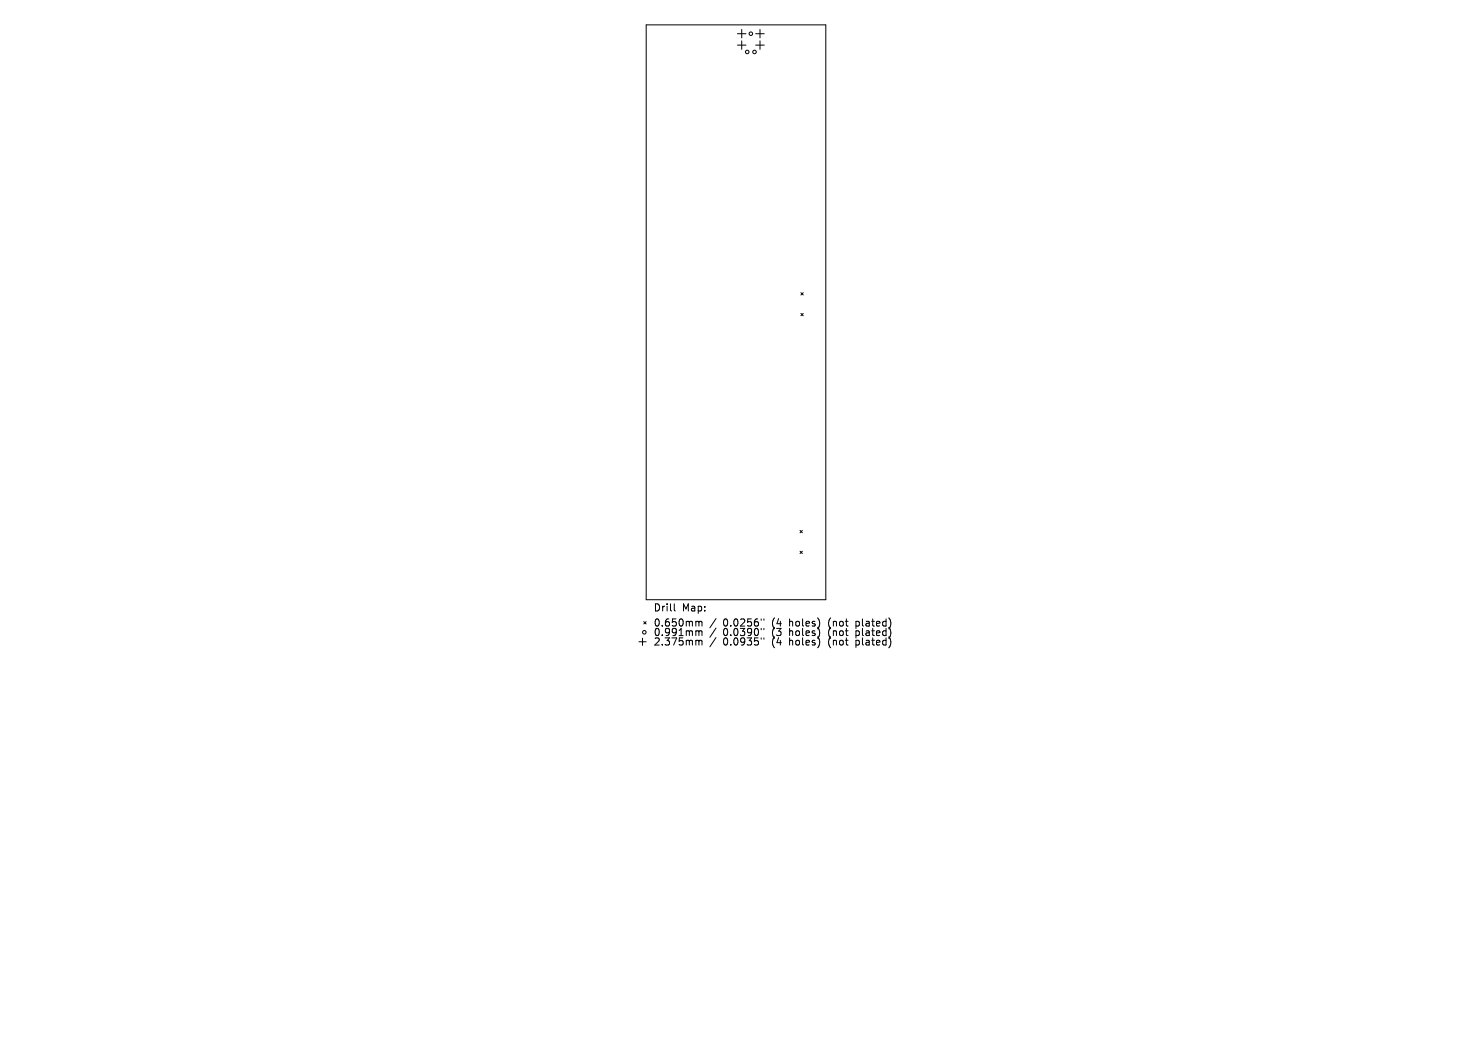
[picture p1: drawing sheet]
<svg xmlns="http://www.w3.org/2000/svg" width="297mm" height="210mm" viewBox="0 0 297 210" stroke-linecap="round" stroke-linejoin="round" font-family="sans-serif">
<defs><g id="words">
<g font-size="2">
<text x="131.8" y="123.5">Drill</text>
<text x="137.6" y="123.5">Map:</text>
<text x="131.8" y="126.6">0.650mm</text>
<text x="131.8" y="128.5">0.991mm</text>
<text x="131.8" y="130.4">2.375mm</text>
<text x="145.9" y="126.6">0.0256&quot;</text>
<text x="145.9" y="128.5">0.0390&quot;</text>
<text x="145.9" y="130.4">0.0935&quot;</text>
<text x="155.9" y="126.6">(4</text>
<text x="155.9" y="128.5">(3</text>
<text x="155.9" y="130.4">(4</text>
<text x="159.5" y="126.6">holes)</text>
<text x="159.5" y="128.5">holes)</text>
<text x="159.5" y="130.4">holes)</text>
<text x="167.5" y="126.6">(not</text>
<text x="167.5" y="128.5">(not</text>
<text x="167.5" y="130.4">(not</text>
<text x="173.1" y="126.6">plated)</text>
<text x="173.1" y="128.5">plated)</text>
<text x="173.1" y="130.4">plated)</text>
</g>
</g></defs>
<g fill="none" stroke="#000" stroke-width=".2">
<path d="M130.4 5h36.2v116h-36.2zM148.8 6.8h1.7M148.8 9.1h1.7M149.7 5.9v1.8M149.7 8.2v1.8M152.5 6.8h1.7M152.5 9.1h1.7M153.3 5.9v1.8M153.3 8.2v1.8M161.6 59l.5 .5M162.1 59l-.5 .5M161.6 63.2l.5 .5"/>
<path d="M162.1 63.2l-.5 .5M161.4 107l.5 .5M161.4 111.2l.5 .5M161.9 107l-.5 .5M161.9 111.2l-.5 .5M128.9 129.5h1.5M129.6 128.7v1.5M129.9 125.4l.5 .5M130.4 125.4l-.5 .5M136 121.8v1.3l.3 .2M140.6 125.3l.4 .2M140.6 127.3l.4 .2"/>
<path d="M140.6 129.2l.4 .2M141 125.5l.2-.2 .4 .1v.9M141 125.5v.8M141 127.5v.7M141 129.4v.7M141 127.5l.2-.2h.4v.9M141 129.4l.2-.2h.4v.9M144.5 124.8l-1.3 1.9M144.5 126.7l-1.3 1.9M144.5 128.6l-1.3 1.9M153.6 124.9v.2M153.6 126.8v.2"/>
<path d="M153.6 128.7v.3M154.1 124.9v.2M154.1 126.8v.2M154.1 128.7v.3"/>
<circle cx="150.8" cy="10.5" r=".36"/>
<circle cx="151.5" cy="6.8" r=".36"/>
<circle cx="152.2" cy="10.5" r=".36"/>
<circle cx="130" cy="127.6" r=".36"/>
</g>
<use href="#words"/>
</svg>
